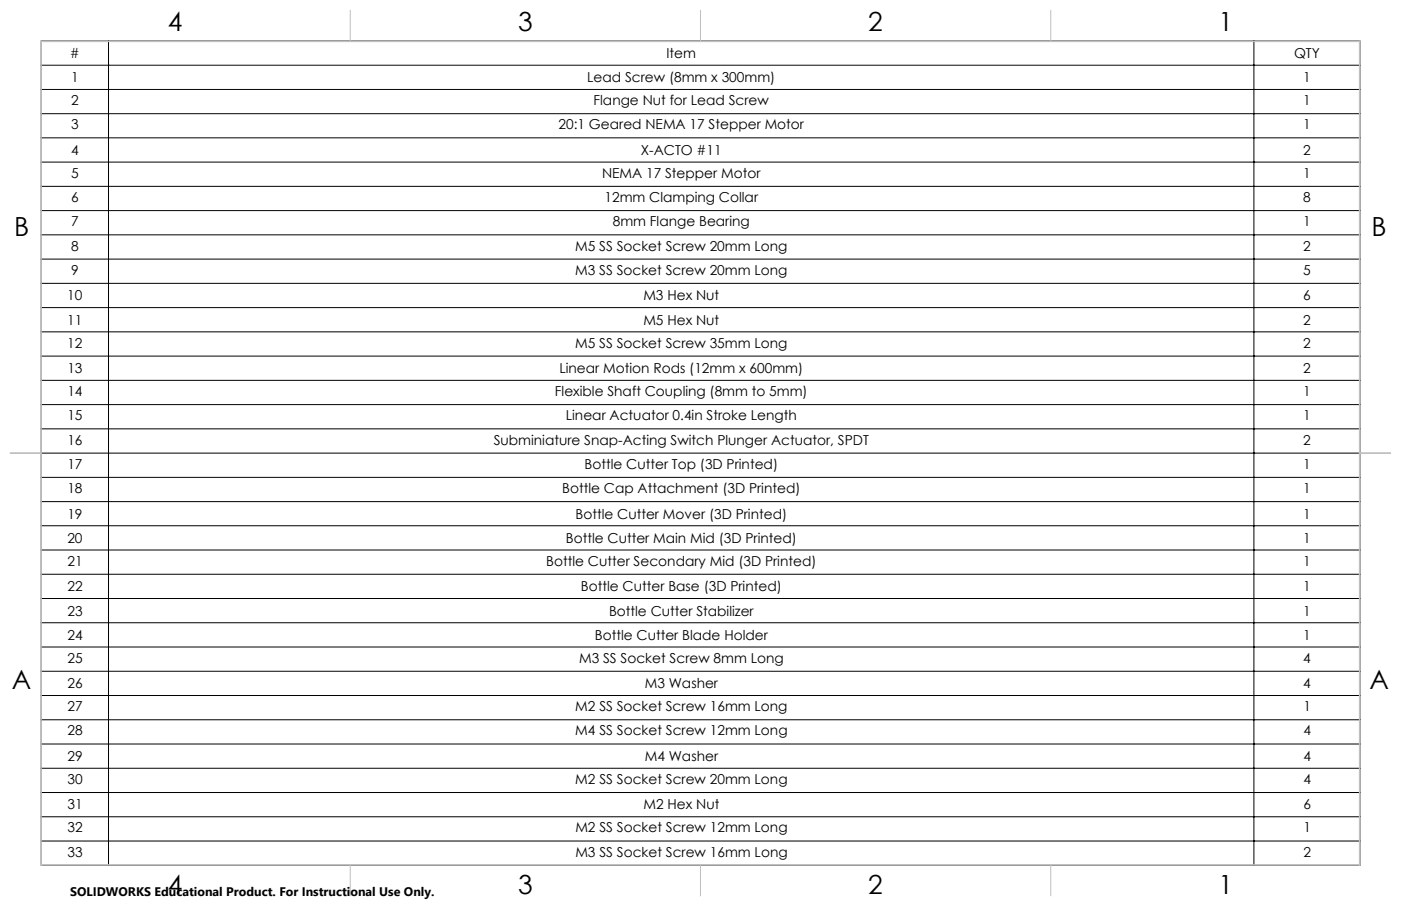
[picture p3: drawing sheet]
<svg xmlns="http://www.w3.org/2000/svg" width="432mm" height="279mm" viewBox="0 0 432 279" stroke-linecap="round" stroke-linejoin="round" font-family="sans-serif">
<defs><g id="words">
<g font-size="8.1">
<text x="51.7" y="9.7">4</text>
<text x="159.7" y="9.7">3</text>
<text x="267.6" y="9.7">2</text>
<text x="375.6" y="9.7">1</text>
<text x="4.4" y="72.8">B</text>
<text x="422.8" y="72.8">B</text>
<text x="3.7" y="212.5">A</text>
<text x="422.1" y="212.5">A</text>
<text x="51.7" y="275.7">4</text>
<text x="159.7" y="275.7">3</text>
<text x="267.6" y="275.7">2</text>
<text x="375.6" y="275.7">1</text>
</g>
<g font-size="4.2">
<text x="21.6" y="17.9">#</text>
<text x="205.4" y="17.9">Item</text>
<text x="398.8" y="17.9">QTY</text>
<text x="21.9" y="25.3">1</text>
<text x="181" y="25.3">Lead Screw (8mm x 300mm)</text>
<text x="401.6" y="25.3">1</text>
<text x="21.9" y="32.4">2</text>
<text x="182.9" y="32.4">Flange Nut for Lead Screw</text>
<text x="401.7" y="32.4">1</text>
<text x="21.9" y="39.9">3</text>
<text x="172.1" y="39.9">20:1 Geared NEMA 17 Stepper Motor</text>
<text x="401.7" y="39.9">1</text>
<text x="21.9" y="47.8">4</text>
<text x="197.5" y="47.8">X-ACTO #11</text>
<text x="401.7" y="47.8">2</text>
<text x="21.9" y="54.9">5</text>
<text x="185.5" y="54.9">NEMA 17 Stepper Motor</text>
<text x="401.7" y="54.9">1</text>
<text x="21.9" y="62.3">6</text>
<text x="186.3" y="62.3">12mm Clamping Collar</text>
<text x="401.7" y="62.3">8</text>
<text x="21.9" y="69.8">7</text>
<text x="188.9" y="69.8">8mm Flange Bearing</text>
<text x="401.7" y="69.8">1</text>
<text x="21.9" y="77.3">8</text>
<text x="177.3" y="77.3">M5 SS Socket Screw 20mm Long</text>
<text x="401.7" y="77.3">2</text>
<text x="21.9" y="84.8">9</text>
<text x="177.3" y="84.8">M3 SS Socket Screw 20mm Long</text>
<text x="401.7" y="84.8">5</text>
<text x="20.8" y="92.6">10</text>
<text x="198.3" y="92.6">M3 Hex Nut</text>
<text x="401.7" y="92.6">6</text>
<text x="20.8" y="100.1">11</text>
<text x="198.3" y="100.1">M5 Hex Nut</text>
<text x="401.7" y="100.1">2</text>
<text x="20.8" y="107.2">12</text>
<text x="177.3" y="107.2">M5 SS Socket Screw 35mm Long</text>
<text x="401.7" y="107.2">2</text>
<text x="20.8" y="115.1">13</text>
<text x="172.4" y="115.1">Linear Motion Rods (12mm x 600mm)</text>
<text x="401.7" y="115.1">2</text>
<text x="20.8" y="122.1">14</text>
<text x="171" y="122.1">Flexible Shaft Coupling (8mm to 5mm)</text>
<text x="401.7" y="122.1">1</text>
<text x="20.8" y="129.6">15</text>
<text x="174.4" y="129.6">Linear Actuator 0.4in Stroke Length</text>
<text x="401.7" y="129.6">1</text>
<text x="20.8" y="137.1">16</text>
<text x="152.2" y="137.1">Subminiature Snap-Acting Switch Plunger Actuator, SPDT</text>
<text x="401.7" y="137.1">2</text>
<text x="20.8" y="144.6">17</text>
<text x="180.2" y="144.6">Bottle Cutter Top (3D Printed)</text>
<text x="401.7" y="144.6">1</text>
<text x="20.8" y="152">18</text>
<text x="173.3" y="152">Bottle Cap Attachment (3D Printed)</text>
<text x="401.7" y="152">1</text>
<text x="20.8" y="159.9">19</text>
<text x="177.4" y="159.9">Bottle Cutter Mover (3D Printed)</text>
<text x="401.7" y="159.9">1</text>
<text x="20.8" y="167.4">20</text>
<text x="174.4" y="167.4">Bottle Cutter Main Mid (3D Printed)</text>
<text x="401.7" y="167.4">1</text>
<text x="20.8" y="174.5">21</text>
<text x="168.4" y="174.5">Bottle Cutter Secondary Mid (3D Printed)</text>
<text x="401.7" y="174.5">1</text>
<text x="20.8" y="182.3">22</text>
<text x="179.1" y="182.3">Bottle Cutter Base (3D Printed)</text>
<text x="401.7" y="182.3">1</text>
<text x="20.8" y="189.8">23</text>
<text x="187.7" y="189.8">Bottle Cutter Stabilizer</text>
<text x="401.7" y="189.8">1</text>
<text x="20.8" y="197.3">24</text>
<text x="183.3" y="197.3">Bottle Cutter Blade Holder</text>
<text x="401.7" y="197.3">1</text>
<text x="20.8" y="204.4">25</text>
<text x="178.5" y="204.4">M3 SS Socket Screw 8mm Long</text>
<text x="401.7" y="204.4">4</text>
<text x="20.8" y="212.3">26</text>
<text x="198.7" y="212.3">M3 Washer</text>
<text x="401.7" y="212.3">4</text>
<text x="20.8" y="219.3">27</text>
<text x="177.3" y="219.3">M2 SS Socket Screw 16mm Long</text>
<text x="401.7" y="219.3">1</text>
<text x="20.8" y="226.8">28</text>
<text x="177.3" y="226.8">M4 SS Socket Screw 12mm Long</text>
<text x="401.7" y="226.8">4</text>
<text x="20.8" y="234.7">29</text>
<text x="198.7" y="234.7">M4 Washer</text>
<text x="401.7" y="234.7">4</text>
<text x="20.8" y="241.8">30</text>
<text x="177.3" y="241.8">M2 SS Socket Screw 20mm Long</text>
<text x="401.7" y="241.8">4</text>
<text x="20.8" y="249.6">31</text>
<text x="198.3" y="249.6">M2 Hex Nut</text>
<text x="401.7" y="249.6">6</text>
<text x="20.8" y="256.7">32</text>
<text x="177.3" y="256.7">M2 SS Socket Screw 12mm Long</text>
<text x="401.7" y="256.7">1</text>
<text x="20.8" y="264.2">33</text>
<text x="177.3" y="264.2">M3 SS Socket Screw 16mm Long</text>
<text x="401.7" y="264.2">2</text>
</g>
<text font-size="3.8" x="21.6" y="276.3">SOLIDWORKS Educational Product. For Instructional Use Only.</text>
</g></defs>
<g fill="none" stroke="#000" stroke-width=".31">
<path d="M12.7 12.6h406.4v254.2h-406.4zM33.4 12.6v254.2M386.5 12.6v254.2M12.7 20.1h406.4M12.7 27.6h406.4M12.7 35.1h406.4M12.7 42.5h406.4M12.7 50h406.4M12.7 57.5h406.4M12.7 64.9h406.4M12.7 72.4h406.4M12.7 79.9h406.4"/>
<path d="M12.7 87.4h406.4M12.7 94.9h406.4M12.7 102.3h406.4M12.7 109.8h406.4M12.7 117.3h406.4M12.7 124.8h406.4M12.7 132.3h406.4M12.7 139.7h406.4M12.7 147.2h406.4M12.7 154.7h406.4M12.7 162.1h406.4M12.7 169.6h406.4"/>
<path d="M12.7 177.1h406.4M12.7 184.6h406.4M12.7 192.1h406.4M12.7 199.5h406.4M12.7 207h406.4M12.7 214.5h406.4M12.7 222h406.4M12.7 229.4h406.4M12.7 236.9h406.4M12.7 244.4h406.4M12.7 251.9h406.4M12.7 259.4h406.4"/>
</g>
<path d="M108 3.2v9.5M215.9 3.2v9.5M323.8 3.2v9.5M3.1 139.7h9.6M419.1 139.7h9.5M108 266.7v9.6M215.9 266.7v9.6M323.8 266.7v9.6" fill="none" stroke="#c0c0c0" stroke-width=".31"/>
<path d="M12.7 12.7h406.4v254h-406.4z" fill="none" stroke="#c0c0c0" stroke-width=".5"/>
<use href="#words"/>
</svg>
